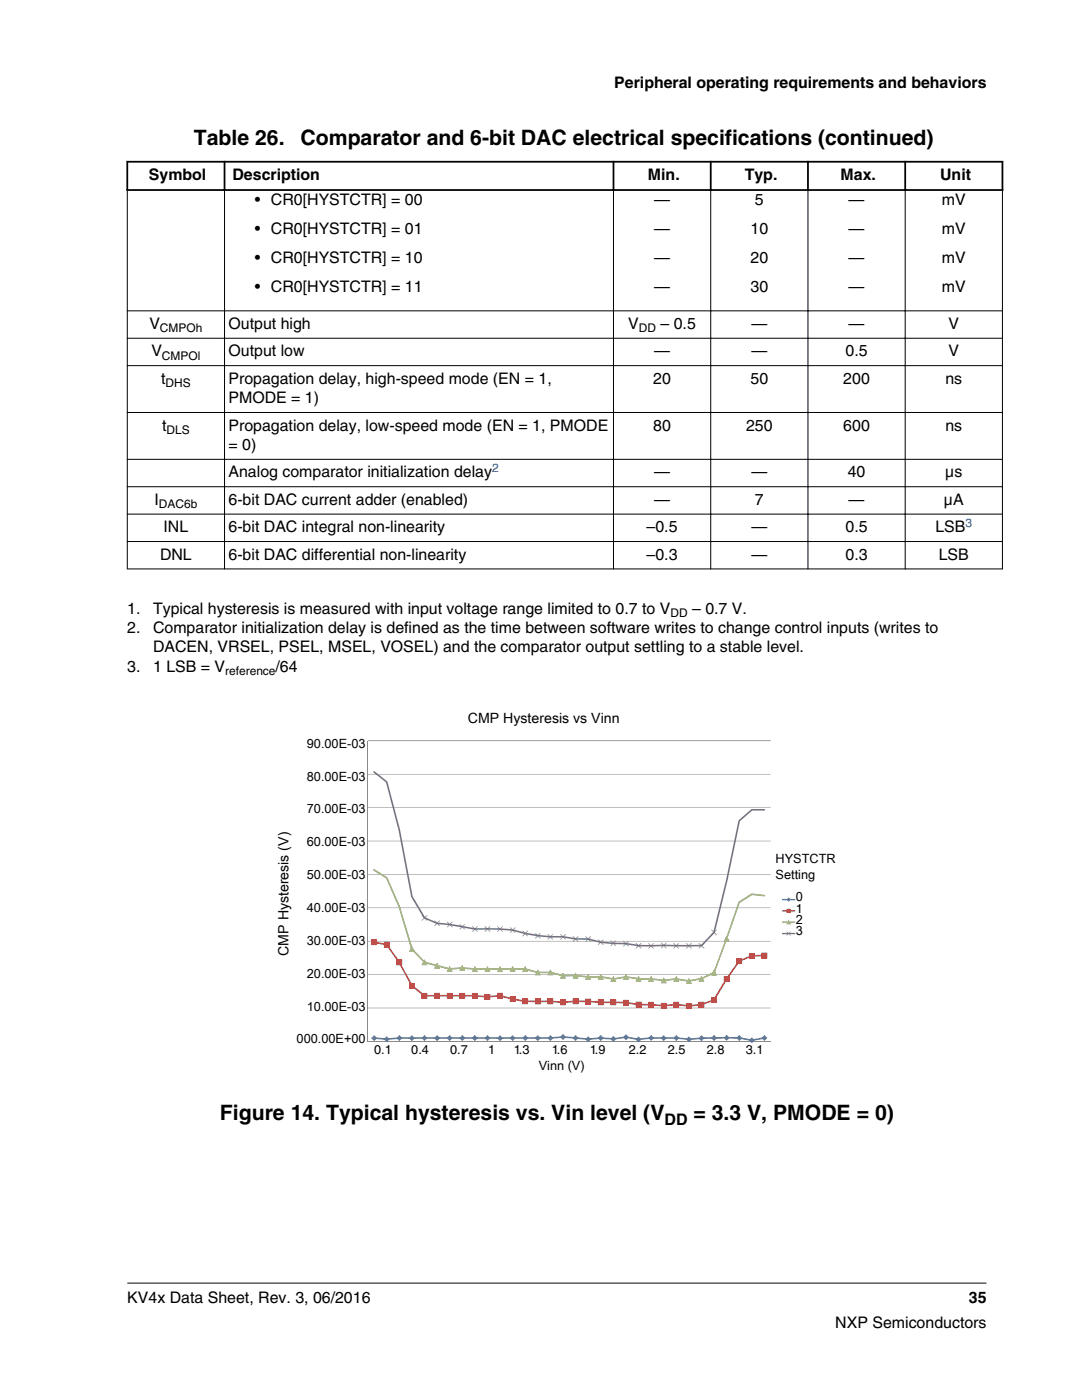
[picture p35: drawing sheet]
<svg xmlns="http://www.w3.org/2000/svg" width="216mm" height="279mm" viewBox="0 0 216 279" stroke-linecap="round" stroke-linejoin="round" font-family="sans-serif">
<defs><g id="words">
<g font-size="4.2">
<text x="38.7" y="29">Table 26.</text>
<text x="60" y="29">Comparator and 6-bit DAC electrical specifications (continued)</text>
<text x="43.9" y="223.6">Figure 14. Typical hysteresis vs. Vin level (V</text>
<text x="138.4" y="223.6">= 3.3 V, PMODE = 0)</text>
</g>
<g font-size="3.2">
<text x="122.6" y="17.5">Peripheral operating requirements and behaviors</text>
<text x="29.7" y="36">Symbol</text>
<text x="46.4" y="36">Description</text>
<text x="129.3" y="36">Min.</text>
<text x="148.6" y="36">Typ.</text>
<text x="167.7" y="36">Max.</text>
<text x="187.6" y="36">Unit</text>
<text x="50.8" y="40.9">• CR0[HYSTCTR] = 00</text>
<text x="130.5" y="40.9">—</text>
<text x="150.6" y="40.9">5</text>
<text x="169.3" y="40.9">—</text>
<text x="187.9" y="40.9">mV</text>
<text x="50.8" y="46.7">• CR0[HYSTCTR] = 01</text>
<text x="130.5" y="46.7">—</text>
<text x="149.8" y="46.7">10</text>
<text x="169.3" y="46.7">—</text>
<text x="187.9" y="46.7">mV</text>
<text x="50.8" y="52.5">• CR0[HYSTCTR] = 10</text>
<text x="130.5" y="52.5">—</text>
<text x="149.8" y="52.5">20</text>
<text x="169.3" y="52.5">—</text>
<text x="187.9" y="52.5">mV</text>
<text x="50.8" y="58.3">• CR0[HYSTCTR] = 11</text>
<text x="130.5" y="58.3">—</text>
<text x="149.8" y="58.3">30</text>
<text x="169.3" y="58.3">—</text>
<text x="187.9" y="58.3">mV</text>
<text x="29.8" y="65.6">V</text>
<text x="45.6" y="65.6">Output high</text>
<text x="125.4" y="65.6">V</text>
<text x="131.8" y="65.6">– 0.5</text>
<text x="149.9" y="65.6">—</text>
<text x="169.3" y="65.6">—</text>
<text x="189.3" y="65.6">V</text>
<text x="30.2" y="71.1">V</text>
<text x="45.6" y="71.1">Output low</text>
<text x="130.5" y="71.1">—</text>
<text x="149.9" y="71.1">—</text>
<text x="168.7" y="71.1">0.5</text>
<text x="189.3" y="71.1">V</text>
<text x="32.1" y="76.6">t</text>
<text x="45.6" y="76.6">Propagation delay, high-speed mode (EN = 1,</text>
<text x="130.4" y="76.6">20</text>
<text x="149.8" y="76.6">50</text>
<text x="168.3" y="76.6">200</text>
<text x="188.6" y="76.6">ns</text>
<text x="45.6" y="80.5">PMODE = 1)</text>
<text x="32.3" y="85.9">t</text>
<text x="45.6" y="85.9">Propagation delay, low-speed mode (EN = 1, PMODE</text>
<text x="45.6" y="89.8">= 0)</text>
<text x="130.4" y="85.9">80</text>
<text x="148.9" y="85.9">250</text>
<text x="168.3" y="85.9">600</text>
<text x="188.6" y="85.9">ns</text>
<text x="45.6" y="95.3">Analog comparator initialization delay</text>
<text x="130.5" y="95.3">—</text>
<text x="149.9" y="95.3">—</text>
<text x="169.2" y="95.3">40</text>
<text x="188.6" y="95.3">μs</text>
<text x="30.8" y="100.7">I</text>
<text x="45.6" y="100.7">6-bit DAC current adder (enabled)</text>
<text x="130.5" y="100.7">—</text>
<text x="150.6" y="100.7">7</text>
<text x="169.3" y="100.7">—</text>
<text x="188.3" y="100.7">μA</text>
<text x="32.6" y="106.2">INL</text>
<text x="45.6" y="106.2">6-bit DAC integral non-linearity</text>
<text x="129" y="106.2">–0.5</text>
<text x="149.9" y="106.2">—</text>
<text x="168.7" y="106.2">0.5</text>
<text x="186.7" y="106.2">LSB</text>
<text x="31.9" y="111.7">DNL</text>
<text x="45.6" y="111.7">6-bit DAC differential non-linearity</text>
<text x="129" y="111.7">–0.3</text>
<text x="149.9" y="111.7">—</text>
<text x="168.7" y="111.7">0.3</text>
<text x="187.3" y="111.7">LSB</text>
<text x="25.4" y="122.4">1.</text>
<text x="30.5" y="122.4">Typical hysteresis is measured with input voltage range limited to 0.7 to V</text>
<text x="138.1" y="122.4">– 0.7 V.</text>
<text x="25.4" y="126.3">2.</text>
<text x="30.5" y="126.3">Comparator initialization delay is defined as the time between software writes to change control inputs (writes to</text>
<text x="30.5" y="130.2">DACEN, VRSEL, PSEL, MSEL, VOSEL) and the comparator output settling to a stable level.</text>
<text x="25.4" y="134.1">3.</text>
<text x="30.5" y="134.1">1 LSB = V</text>
<text x="55" y="134.1">/64</text>
<text x="132.6" y="224.4">DD</text>
<text x="25.4" y="260">KV4x Data Sheet, Rev. 3, 06/2016</text>
<text x="193.3" y="260">35</text>
<text x="166.7" y="265">NXP Semiconductors</text>
</g>
<g font-size="2.8">
<text x="93.4" y="144.3">CMP Hysteresis vs Vinn</text>
<text x="57.6" y="190.8" transform="rotate(-90 57.6 190.8)">CMP Hysteresis (V)</text>
</g>
<g font-size="2.5">
<text x="61.2" y="149.2">90.00E-03</text>
<text x="61.2" y="155.8">80.00E-03</text>
<text x="61.2" y="162.3">70.00E-03</text>
<text x="61.2" y="168.9">60.00E-03</text>
<text x="154.8" y="172.2">HYSTCTR</text>
<text x="61.2" y="175.5">50.00E-03</text>
<text x="154.8" y="175.4">Setting</text>
<text x="158.8" y="179.9">0</text>
<text x="61.2" y="182">40.00E-03</text>
<text x="158.8" y="182.1">1</text>
<text x="158.8" y="184.4">2</text>
<text x="61.2" y="188.6">30.00E-03</text>
<text x="158.8" y="186.7">3</text>
<text x="61.2" y="195.1">20.00E-03</text>
<text x="61.2" y="201.7">10.00E-03</text>
<text x="59.2" y="208.2">000.00E+00</text>
<text x="74.7" y="210.4">0.1</text>
<text x="82.1" y="210.4">0.4</text>
<text x="89.8" y="210.4">0.7</text>
<text x="97.4" y="210.4">1</text>
<text x="102.5" y="210.4">1.3</text>
<text x="107.5" y="213.6">Vinn (V)</text>
<text x="110.1" y="210.4">1.6</text>
<text x="117.7" y="210.4">1.9</text>
<text x="125.5" y="210.4">2.2</text>
<text x="133.2" y="210.4">2.5</text>
<text x="141.1" y="210.4">2.8</text>
<text x="148.8" y="210.4">3.1</text>
</g>
<g font-size="2.4">
<text x="31.9" y="66.3">CMPOh</text>
<text x="32.3" y="71.7">CMPOl</text>
<text x="127.5" y="66.3">DD</text>
<text x="33" y="77.2">DHS</text>
<text x="33.2" y="86.6">DLS</text>
<text x="31.7" y="101.4">DAC6b</text>
<text x="133.8" y="123.1">DD</text>
<text x="44.9" y="134.7">reference</text>
</g>
<g font-size="2.4" fill="#00f">
<text x="98.2" y="94.2">2</text>
<text x="192.7" y="105.2">3</text>
</g>
</g></defs>
<path d="M25.2 32.3h175M25.2 37.9h175M25.4 32.1v6M44.8 32.1v6M122.4 32.1v6M141.8 32.1v6M161.2 32.1v6M180.6 32.1v6M200 32.1v6" fill="none" stroke="#000" stroke-width=".35"/>
<g fill="none" stroke="#000" stroke-width=".2">
<path d="M25.4 38.1v75.5M44.8 37.7v75.9M122.4 37.7v75.9M141.8 37.7v75.9M161.2 37.7v75.9M180.6 37.7v75.9M200 38.1v75.5M25.3 62h174.8M25.3 67.5h174.8M25.3 73h174.8M25.3 82.3h174.8M25.3 91.7h174.8"/>
<path d="M25.3 97.1h174.8M25.3 102.6h174.8M25.3 108.1h174.8M25.3 113.5h174.8"/>
</g>
<path d="M73.4 201.1h80.4v.1h-80.4zM73.4 194.5h80.4v.1h-80.4zM73.4 187.8h80.4v.1h-80.4zM73.4 181.1h80.4v.1h-80.4zM73.4 174.5h80.4v.1h-80.4zM73.4 167.8h80.4v.1h-80.4zM73.4 161.1h80.4v.1h-80.4zM73.4 154.5h80.4v.1h-80.4zM73.4 147.8h80.4v.1h-80.4z" fill="#868686"/>
<path d="M73.4 147.9v59.9" fill="none" stroke="#868686" stroke-width=".2"/>
<path d="M74.5 173.5h.2l2.6 1.6 2.5 5.8 2.6 8.4 2.4 2.6h-.1l5 1.3a15.8 15.8 0 0 1 5.1 0h7.5a10.9 10.9 0 0 1 5 .7 10.2 10.2 0 0 1 5.1 .7l2.4-.1 2.6 .3a14.1 14.1 0 0 1 5 .4h-.1a8.3 8.3 0 0 1 5.1 0h2.5l2.5 .3a9.4 9.4 0 0 1 5.1 .1l2.4-.4 2.5-1.2h-.1l5.1-14 2.6-1.7 2.6 .3-.1 .3-2.5-.3h.1l-2.5 1.6v-.1l-5.1 14.1a10.1 10.1 0 0 1-5 1.7l-2.5-.4a11.4 11.4 0 0 1-5.1 0h-2.5l-2.5-.4a7.6 7.6 0 0 1-5.1 0h-2.5l-2.5-.2a9.9 9.9 0 0 1-5-.7 10.3 10.3 0 0 1-5-.6l-10.1-.1-2.4-.2a7.9 7.9 0 0 1-5.1-.4l-2.6-.7-2.6-2.8-2.5-8.4-2.4-5.7-2.5-1.5z" fill="#98b954"/>
<path d="M74.7 173.1l.5 1h-1.1z" fill="#9bbb59"/>
<path d="M74.6 173.1l.6 1.1h-1.1zM74.6 173.1h.1l-.5 1.1 1-.1-.1 .1z" fill="#98b954"/>
<path d="M77.2 174.7l.5 1h-1z" fill="#9bbb59"/>
<path d="M77.1 174.7l.6 1h-1.1zM77.1 174.7h.1l-.5 1 1-.1-.1 .1z" fill="#98b954"/>
<path d="M79.7 180.4l.5 1.1h-1z" fill="#9bbb59"/>
<path d="M79.6 180.4l.6 1.1h-1.1zM79.6 180.5h.1l-.5 1v-.1h1l-.1 .1z" fill="#98b954"/>
<path d="M147.5 179.6l.5 1h-1z" fill="#9bbb59"/>
<path d="M147.5 179.5l.5 1.2-1.1-.1zM147.5 179.6l-.5 1h1z" fill="#98b954"/>
<path d="M150 178l.5 1h-1z" fill="#9bbb59"/>
<path d="M150 177.9l.6 1.1h-1.1zM150 178h.1l-.6 1h1z" fill="#98b954"/>
<path d="M152.5 178.2l.5 1h-1z" fill="#9bbb59"/>
<path d="M152.5 178.2l.6 1.1h-1.1zM152.5 178.2h.1l-.5 1.1 .9-.1v.1z" fill="#98b954"/>
<path d="M74.5 153.9h.3l2.5 2.1 2.5 9.6 2.5 13.3 2.5 4.1 2.5 1.1 2.4 .2 5 .9a45.6 45.6 0 0 1 7.6 .3 28.8 28.8 0 0 0 10.1 1.3l2.4 .4a10.4 10.4 0 0 1 5.1 .7l5 .3 2.5 .4h12.6h-.2l2.6-2.6 2.4-10.2 2.5-12 2.7-2.3h2.6l-.1 .3h-2.5l.1-.1-2.5 2.2 .1-.1-2.6 12.1-2.5 10.3-2.6 2.7h-10.1a17.1 17.1 0 0 1-5-.4l-2.5-.1a15.1 15.1 0 0 1-5.1-.8h.1a16 16 0 0 1-5.1-.5 29.7 29.7 0 0 1-10.1-1.3l-4.9-.3a13.7 13.7 0 0 1-5.1-.4l-2.5-.4a8.3 8.3 0 0 1-5.1-1.4l-2.6-4.3-2.5-13.4-2.5-9.5v.1l-2.5-2z" fill="#7d60a0"/>
<path d="M74.1 153.6l1.1 1zM74.1 154.6l1.1-1z" fill="#8064a2"/>
<path d="M74.1 153.6l.1-.1 1 1.1zM74.1 154.6l1.1-1-1 1z" fill="#7d60a0"/>
<path d="M76.7 155.6l1 1zM76.7 156.6l1-1z" fill="#8064a2"/>
<path d="M76.6 155.6l.1-.1 1 1zM76.6 156.5l1.1-.9-1 1z" fill="#7d60a0"/>
<path d="M79.2 165.1l1 1zM79.2 166.1l1-1z" fill="#8064a2"/>
<path d="M79.2 165.1l1 1v.1zM80.2 165.1l-1 1.1-.1-.1z" fill="#7d60a0"/>
<path d="M81.7 178.4l1 1.1zM82.7 178.4l-1 1.1z" fill="#8064a2"/>
<path d="M81.6 178.5l1.1 .9v.1zM81.6 179.4l1.1-.9-1 1z" fill="#7d60a0"/>
<path d="M84.2 182.7l1 1zM84.2 183.7l1-1z" fill="#8064a2"/>
<path d="M84.2 182.6l1.1 1-.1 .1zM84.2 183.6l1-1 .1 .1-1.1 1z" fill="#7d60a0"/>
<path d="M144.5 175.3l1 1zM144.5 176.3l1-1z" fill="#8064a2"/>
<path d="M144.4 175.4l.1-.1 1.1 1-.1 .1zM144.4 176.3l1.1-1 .1 .1-1.1 1z" fill="#7d60a0"/>
<path d="M147 163.3l1 1zM148 163.3l-1 1z" fill="#8064a2"/>
<path d="M146.9 163.4l.1-.1 1.1 1-.1 .1zM146.9 164.3l1.1-1 .1 .1-1.1 1z" fill="#7d60a0"/>
<path d="M149.5 161.1l1 1zM149.5 162.1l1-1z" fill="#8064a2"/>
<path d="M149.5 161.1l1.1 1-.1 .1zM149.5 162.1l1.1-1-1.1 1.1z" fill="#7d60a0"/>
<path d="M152 161.1l1 1zM152 162.1l1-1z" fill="#8064a2"/>
<path d="M152 161.1h.1l1 1-.1 .1zM152 162.1l1.1-1-1 1.1z" fill="#7d60a0"/>
<path d="M156.1 179.4h2.5l.1 .1-.1 .2h-2.4z" fill="#4a7ebb"/>
<path d="M157 179.5l.4-.3 .3 .3-.3 .4z" fill="#4f81bd"/>
<path d="M157 179.5l.4-.4 .4 .4-.4 .5zM157.3 179.2l-.3 .4 .4 .3 .3-.4z" fill="#4a7ebb"/>
<path d="M156.1 181.7h2.5l.1 .1-.1 .1h-2.4z" fill="#be4b48"/>
<path d="M157 181.4h.7v.8h-.7z" fill-rule="evenodd" fill="#c0504d"/>
<path d="M157 181.4h.8v.8h-.8zM157 181.5v.7l.7-.1v-.7z" fill="#be4b48"/>
<path d="M156.1 184l2.5-.1 .1 .1-.1 .2h-2.4z" fill="#98b954"/>
<path d="M157.4 183.7l.3 .7h-.7z" fill="#9bbb59"/>
<path d="M157.3 183.7l.5 .8h-.9zM157.3 183.7l-.3 .7h.7z" fill="#98b954"/>
<path d="M73.4 147.9h80.4v60h-80.4z" fill-rule="evenodd" fill="#fff"/>
<path d="M73.4 201.1h80.4v.1h-80.4zM73.4 194.5h80.4v.1h-80.4zM73.4 187.8h80.4v.1h-80.4zM73.4 181.1h80.4v.1h-80.4zM73.4 174.5h80.4v.1h-80.4zM73.4 167.8h80.4v.1h-80.4zM73.4 161.1h80.4v.1h-80.4zM73.4 154.5h80.4v.1h-80.4zM73.4 147.8h80.4v.1h-80.4z" fill="#868686"/>
<path d="M73.4 147.9v59.9h80.4" fill="none" stroke="#868686" stroke-width=".2"/>
<path d="M74.5 207l2.7 .2 2.4-.2h30.2a15.7 15.7 0 0 1 5.1 0l2.4 .2a15.8 15.8 0 0 1 5.1 0 8.3 8.3 0 0 1 5 .1l2.5-.3h5l2.6 .3 2.4-.3 5.1-.1a15.4 15.4 0 0 1 5 .5l2.5-.4 .2 .1-.1 .2a7.3 7.3 0 0 1-5.1 0l-7.5 .1a13.4 13.4 0 0 1-5.1-.1h-5a9.1 9.1 0 0 1-5-.2 12.2 12.2 0 0 1-5.1 .2h.1a13.5 13.5 0 0 1-5.1 0l-2.5-.2-2.5 .2h-25.1a42.1 42.1 0 0 0-7.6 .3l-2.5-.3z" fill="#4a7ebb"/>
<path d="M74.1 207.2l.6-.5 .5 .5-.5 .5z" fill="#4f81bd"/>
<path d="M74.1 207.1l.6-.5 .5 .6-.5 .5zM74.6 206.7l-.4 .5 .5 .5 .4-.6z" fill="#4a7ebb"/>
<path d="M76.7 207.4l.5-.5 .5 .5-.5 .5z" fill="#4f81bd"/>
<path d="M76.6 207.4l.6-.6 .5 .6-.5 .6zM77.1 206.9l-.4 .5 .5 .5 .4-.5z" fill="#4a7ebb"/>
<path d="M79.2 207.2l.5-.5 .5 .5-.5 .5z" fill="#4f81bd"/>
<path d="M79.6 206.6l.6 .6-.5 .5-.6-.5zM79.2 207.1l.4 .6 .6-.5-.5-.5z" fill="#4a7ebb"/>
<path d="M81.7 207.2l.5-.5 .5 .5-.5 .5z" fill="#4f81bd"/>
<path d="M81.6 207.1l.6-.5 .6 .6-.6 .5zM81.7 207.1l.5 .6 .5-.5-.5-.5z" fill="#4a7ebb"/>
<path d="M84.2 207.2l.5-.6 .5 .6-.5 .5z" fill="#4f81bd"/>
<path d="M84.2 207.1l.5-.5 .6 .6-.6 .5zM84.2 207.1l.5 .5 .5-.4-.5-.5z" fill="#4a7ebb"/>
<path d="M86.7 207.2l.5-.6 .5 .6-.5 .5z" fill="#4f81bd"/>
<path d="M86.7 207.1l.5-.5 .6 .6-.6 .5zM86.7 207.1l.5 .5 .5-.4-.5-.5z" fill="#4a7ebb"/>
<path d="M89.2 207.2l.5-.6 .5 .6-.5 .5z" fill="#4f81bd"/>
<path d="M89.2 207.1l.5-.5 .6 .6-.6 .5zM89.7 206.7l-.5 .5 .6 .4 .4-.5z" fill="#4a7ebb"/>
<path d="M91.7 207.2l.5-.5 .6 .5-.6 .5z" fill="#4f81bd"/>
<path d="M92.2 206.6l.6 .6-.6 .5-.5-.5zM91.8 207.1l.4 .6 .5-.5-.4-.5z" fill="#4a7ebb"/>
<path d="M94.2 207.2l.5-.6 .6 .6-.6 .5z" fill="#4f81bd"/>
<path d="M94.2 207.1l.6-.5 .5 .6-.5 .5zM94.7 206.7l-.4 .5 .5 .4 .4-.5z" fill="#4a7ebb"/>
<path d="M96.7 207.2l.6-.5 .5 .5-.5 .5z" fill="#4f81bd"/>
<path d="M97.2 206.6l.6 .6-.5 .5-.6-.5zM97.2 206.7l-.4 .5 .5 .5 .4-.6z" fill="#4a7ebb"/>
<path d="M99.3 207.2l.5-.5 .5 .5-.5 .5z" fill="#4f81bd"/>
<path d="M99.2 207.1l.6-.5 .5 .6-.5 .6zM99.3 207.1l.4 .6 .6-.5-.5-.5z" fill="#4a7ebb"/>
<path d="M101.8 207.2l.5-.5 .5 .5-.5 .5z" fill="#4f81bd"/>
<path d="M101.7 207.1l.6-.5 .6 .6-.6 .5zM102.3 206.7l-.5 .5 .5 .5 .5-.6z" fill="#4a7ebb"/>
<path d="M104.3 207.2l.5-.6 .5 .6-.5 .5z" fill="#4f81bd"/>
<path d="M104.3 207.1l.5-.5 .6 .6-.6 .5zM104.3 207.1l.5 .5 .5-.4-.5-.5z" fill="#4a7ebb"/>
<path d="M106.8 207.2l.5-.5 .5 .5-.5 .5z" fill="#4f81bd"/>
<path d="M106.8 207.1l.5-.5 .6 .6-.6 .5zM107.3 206.7l-.5 .5 .5 .5 .5-.6z" fill="#4a7ebb"/>
<path d="M109.3 207.2l.5-.5 .5 .5-.5 .5z" fill="#4f81bd"/>
<path d="M109.8 206.6l.6 .6-.6 .5-.5-.5zM109.8 206.7l-.5 .5 .6 .5 .4-.6z" fill="#4a7ebb"/>
<path d="M111.8 206.9l.5-.5 .5 .5-.5 .6z" fill="#4f81bd"/>
<path d="M111.8 206.9l.5-.5 .6 .5-.6 .6zM112.3 206.5l-.4 .5 .5 .4 .4-.5z" fill="#4a7ebb"/>
<path d="M114.3 207.2l.5-.6 .6 .6-.6 .5z" fill="#4f81bd"/>
<path d="M114.3 207.1l.5-.5 .6 .6-.6 .5zM114.4 207.1l.4 .5 .5-.4-.4-.5z" fill="#4a7ebb"/>
<path d="M116.8 207.4l.6-.5 .5 .5-.5 .5z" fill="#4f81bd"/>
<path d="M117.3 206.8l.6 .6-.5 .6-.6-.6zM117.3 206.9l-.4 .5 .5 .5 .4-.5z" fill="#4a7ebb"/>
<path d="M119.4 207.2l.5-.6 .5 .6-.5 .5z" fill="#4f81bd"/>
<path d="M119.3 207.1l.6-.5 .5 .6-.5 .5zM119.8 206.7l-.4 .5 .5 .4 .4-.5z" fill="#4a7ebb"/>
<path d="M121.9 207.4l.5-.6 .5 .6-.5 .5z" fill="#4f81bd"/>
<path d="M121.8 207.3l.6-.5 .6 .6-.7 .5zM121.9 207.3l.4 .5 .6-.4-.5-.5z" fill="#4a7ebb"/>
<path d="M124.4 207l.5-.5 .5 .5-.5 .5z" fill="#4f81bd"/>
<path d="M124.3 206.9l.6-.5 .6 .6-.6 .6zM124.9 206.5l-.5 .5 .5 .5 .5-.6z" fill="#4a7ebb"/>
<path d="M126.9 207.4l.5-.5 .5 .5-.5 .6z" fill="#4f81bd"/>
<path d="M126.8 207.4l.6-.5 .6 .5-.6 .6zM127.4 207l-.5 .5 .5 .4 .5-.5z" fill="#4a7ebb"/>
<path d="M129.4 207.2l.5-.6 .5 .6-.5 .5z" fill="#4f81bd"/>
<path d="M129.9 206.6l.6 .6-.6 .5-.5-.5zM129.9 206.7l-.5 .5 .6 .4 .4-.5z" fill="#4a7ebb"/>
<path d="M131.9 207.2l.5-.5 .5 .5-.5 .5z" fill="#4f81bd"/>
<path d="M131.9 207.1l.5-.5 .6 .6-.6 .6zM132 207.1l.4 .6 .5-.5-.4-.5z" fill="#4a7ebb"/>
<path d="M134.9 206.6l.6 .6-.6 .5-.5-.5z" fill="#4f81bd"/>
<path d="M134.4 207.1l.5-.5 .6 .6-.6 .5zM134.5 207.1l.4 .5 .5-.4-.4-.5z" fill="#4a7ebb"/>
<path d="M136.9 207.4l.6-.5 .5 .5-.5 .5z" fill="#4f81bd"/>
<path d="M137.4 206.9l.6 .5-.5 .6-.6-.6zM137.4 206.9l-.4 .6 .5 .4 .4-.5z" fill="#4a7ebb"/>
<path d="M139.5 207.2l.5-.5 .5 .5-.5 .5z" fill="#4f81bd"/>
<path d="M139.4 207.2l.6-.6 .5 .6-.5 .6zM139.9 206.7l-.4 .6 .5 .4 .4-.5z" fill="#4a7ebb"/>
<path d="M142 207.2l.5-.6 .5 .6-.5 .5z" fill="#4f81bd"/>
<path d="M142.4 206.6l.7 .6-.6 .5-.6-.5zM142.4 206.7l-.4 .5 .5 .4 .5-.5z" fill="#4a7ebb"/>
<path d="M144.5 207.1l.5-.5 .5 .5-.5 .5z" fill="#4f81bd"/>
<path d="M144.4 207.1l.6-.6 .6 .6-.6 .6zM145 206.6l-.5 .5 .5 .5 .5-.5z" fill="#4a7ebb"/>
<path d="M147 207.1l.5-.5 .5 .5-.5 .6z" fill="#4f81bd"/>
<path d="M146.9 207.1l.6-.5 .6 .5-.6 .6zM147.5 206.7l-.5 .5 .5 .4 .5-.5z" fill="#4a7ebb"/>
<path d="M149.5 207.6l.5-.5 .5 .5-.5 .5z" fill="#4f81bd"/>
<path d="M149.5 207.6l.5-.6 .6 .6-.6 .6zM150 207.1l-.5 .5 .6 .5 .4-.5z" fill="#4a7ebb"/>
<path d="M152 207.1l.5-.5 .5 .5-.5 .6z" fill="#4f81bd"/>
<path d="M152 207.1l.5-.5 .6 .5-.6 .6zM152.5 206.7l-.4 .5 .5 .4 .4-.5z" fill="#4a7ebb"/>
<path d="M74.6 187.9l2.6 .5 2.6 3.6 2.5 4.6 2.5 2h-.1a131.2 131.2 0 0 1 12.6 .2h-.1a7.4 7.4 0 0 1 5.1 .4l2.5 .5h5l2.6 .2 2.4-.2 10.1 .2 2.5 .4 5 .3a13 13 0 0 1 5.1 0l2.4-.2 2.5-1-.1 .1 2.5-4.2 2.6-3.6a7.2 7.2 0 0 1 5.1-1.2l.2 .2-.2 .1-2.4 .1-2.6 1.1-2.4 3.4-2.6 4.3a9.8 9.8 0 0 1-5 1.2l-2.5-.3a15.2 15.2 0 0 1-5.1 .1l-2.5-.1-2.5-.4h-5.1a30 30 0 0 0-7.5 0l-2.5-.2h-2.5a19 19 0 0 1-7.6-1.1h.1a14.5 14.5 0 0 1-5.1 0h-10.1l-2.5-2.1-2.6-4.6-2.5-3.6 .1 .1-2.5-.5z" fill="#be4b48"/>
<path d="M74.1 187.5h1.1v1.1h-1.1z" fill-rule="evenodd" fill="#c0504d"/>
<path d="M74.1 187.5h1.1v1.1h-1.1zM74.1 187.6l.1 1 1-.1-.1-1z" fill="#be4b48"/>
<path d="M76.7 188h1v1h-1z" fill-rule="evenodd" fill="#c0504d"/>
<path d="M76.6 188h1.1v1.1h-1.1zM76.7 188.1v.9h1l-.1-1z" fill="#be4b48"/>
<path d="M79.2 191.6h1v1h-1z" fill-rule="evenodd" fill="#c0504d"/>
<path d="M79.1 191.5h1.1v1.1h-1.1zM79.2 191.6v.9l.9 .1 .1-1z" fill="#be4b48"/>
<path d="M81.7 196.2h1v1h-1z" fill-rule="evenodd" fill="#c0504d"/>
<path d="M81.6 196.2h1.1v1.1h-1.1zM81.7 196.3v.9h1v-1z" fill="#be4b48"/>
<path d="M84.2 198.2h1v1h-1z" fill-rule="evenodd" fill="#c0504d"/>
<path d="M84.2 198.2h1.1v1.1h-1.1zM84.2 198.3v.9h1v-1z" fill="#be4b48"/>
<path d="M86.7 198.2h1v1h-1z" fill-rule="evenodd" fill="#c0504d"/>
<path d="M86.7 198.2h1.1v1.1h-1.1zM86.7 198.3l.1 .9h.9v-1z" fill="#be4b48"/>
<path d="M89.2 198.2h1v1h-1z" fill-rule="evenodd" fill="#c0504d"/>
<path d="M89.2 198.2h1.1v1.1h-1.1zM89.2 198.3l.1 .9h.9v-1z" fill="#be4b48"/>
<path d="M91.7 198.2h1.1v1h-1.1z" fill-rule="evenodd" fill="#c0504d"/>
<path d="M91.7 198.2h1.1v1.1h-1.1zM91.7 198.3l.1 .9h1v-.9z" fill="#be4b48"/>
<path d="M94.2 198.2h1.1v1.1h-1.1z" fill-rule="evenodd" fill="#c0504d"/>
<path d="M94.2 198.2h1.1v1.1h-1.1zM94.3 198.2l-.1 1 1 .1v-1.1z" fill="#be4b48"/>
<path d="M96.7 198.4h1.1v1.1h-1.1z" fill-rule="evenodd" fill="#c0504d"/>
<path d="M96.7 198.4h1.1v1.1h-1.1zM96.7 198.5v.9h1.1l-.1-1z" fill="#be4b48"/>
<path d="M99.3 198.2h1v1h-1z" fill-rule="evenodd" fill="#c0504d"/>
<path d="M99.2 198.2h1.1v1.1h-1.1zM99.3 198.3v.9h1l-.1-1z" fill="#be4b48"/>
<path d="M101.8 198.9h1v1h-1z" fill-rule="evenodd" fill="#c0504d"/>
<path d="M101.7 198.8h1.1v1.1h-1.1zM101.8 198.9v1l1-.1v-.9z" fill="#be4b48"/>
<path d="M104.3 199.3h1v1h-1z" fill-rule="evenodd" fill="#c0504d"/>
<path d="M104.3 199.3h1.1v1.1h-1.1zM104.3 199.4v.9h1v-1z" fill="#be4b48"/>
<path d="M106.8 199.3h1v1.1h-1z" fill-rule="evenodd" fill="#c0504d"/>
<path d="M106.8 199.3h1.1v1.1h-1.1zM106.9 199.3l-.1 1 1 .1v-1.1z" fill="#be4b48"/>
<path d="M109.3 199.3h1v1.1h-1z" fill-rule="evenodd" fill="#c0504d"/>
<path d="M109.3 199.3h1.1v1.1h-1.1zM109.3 199.4l.1 1 .9-.1v-1z" fill="#be4b48"/>
<path d="M111.8 199.5h1v1.1h-1z" fill-rule="evenodd" fill="#c0504d"/>
<path d="M111.8 199.5h1.1v1.1h-1.1zM111.8 199.6l.1 1 .9-.1v-1z" fill="#be4b48"/>
<path d="M114.3 199.3h1.1v1.1h-1.1z" fill-rule="evenodd" fill="#c0504d"/>
<path d="M114.3 199.3h1.1v1.1h-1.1zM114.3 199.4l.1 1h.9l.1-1z" fill="#be4b48"/>
<path d="M116.8 199.4h1.1v1h-1.1z" fill-rule="evenodd" fill="#c0504d"/>
<path d="M116.8 199.3h1.1v1.1h-1.1zM116.8 199.4l.1 1 1-.1v-.9z" fill="#be4b48"/>
<path d="M119.4 199.5h1v1.1h-1z" fill-rule="evenodd" fill="#c0504d"/>
<path d="M119.3 199.5h1.1v1.1h-1.1zM119.4 199.6v1l1-.1-.1-1z" fill="#be4b48"/>
<path d="M121.9 199.5h1v1.1h-1z" fill-rule="evenodd" fill="#c0504d"/>
<path d="M121.8 199.5h1.1v1.1h-1.1zM121.9 199.6v.9h1v-1z" fill="#be4b48"/>
<path d="M124.4 199.6h1v1h-1z" fill-rule="evenodd" fill="#c0504d"/>
<path d="M124.3 199.6h1.2v1.1h-1.2zM124.4 199.6v1h1v-1z" fill="#be4b48"/>
<path d="M126.9 200h1v1h-1z" fill-rule="evenodd" fill="#c0504d"/>
<path d="M126.8 199.9h1.2v1.1h-1.2zM126.9 200l.1 1 .9-.1v-.9z" fill="#be4b48"/>
<path d="M129.4 200h1v1h-1z" fill-rule="evenodd" fill="#c0504d"/>
<path d="M129.4 200h1.1v1.1h-1.1zM129.4 200.1l.1 .9h.9v-1z" fill="#be4b48"/>
<path d="M131.9 200.2h1v1h-1z" fill-rule="evenodd" fill="#c0504d"/>
<path d="M131.9 200.2h1.1v1.1h-1.1zM132 200.2v1h.9v-1z" fill="#be4b48"/>
<path d="M134.4 200h1.1v1h-1.1z" fill-rule="evenodd" fill="#c0504d"/>
<path d="M134.4 199.9h1.1v1.1h-1.1zM134.4 200l.1 1h1l-.1-1z" fill="#be4b48"/>
<path d="M136.9 200.2h1.1v1.1h-1.1z" fill-rule="evenodd" fill="#c0504d"/>
<path d="M136.9 200.2h1.1v1.1h-1.1zM136.9 200.3l.1 1 1-.1-.1-1z" fill="#be4b48"/>
<path d="M139.5 200h1v1h-1z" fill-rule="evenodd" fill="#c0504d"/>
<path d="M139.4 199.9h1.1v1.2h-1.1zM139.5 200v1h.9v-1z" fill="#be4b48"/>
<path d="M142 199h1v1.1h-1z" fill-rule="evenodd" fill="#c0504d"/>
<path d="M141.9 199h1.1v1.1h-1.1zM142 199.1v1l1-.1v-.9z" fill="#be4b48"/>
<path d="M144.5 194.8h1v1.1h-1z" fill-rule="evenodd" fill="#c0504d"/>
<path d="M144.4 194.8h1.2v1.1h-1.2zM144.5 194.9v1h1v-1.1z" fill="#be4b48"/>
<path d="M147 191.3h1v1h-1z" fill-rule="evenodd" fill="#c0504d"/>
<path d="M146.9 191.3h1.2v1.1h-1.2zM147 191.4v.9h1v-1z" fill="#be4b48"/>
<path d="M149.5 190.2h1v1.1h-1z" fill-rule="evenodd" fill="#c0504d"/>
<path d="M149.5 190.2h1.1v1.1h-1.1zM149.5 190.3l.1 1 .9-.1v-1z" fill="#be4b48"/>
<path d="M152 190.2h1v1h-1z" fill-rule="evenodd" fill="#c0504d"/>
<path d="M152 190.1h1.1v1.2h-1.1zM152.1 190.2l-.1 1h1v-1z" fill="#be4b48"/>
<path d="M74.5 173.5h.2l2.6 1.6 2.5 5.8 2.6 8.4 2.4 2.6h-.1l5 1.3a15.8 15.8 0 0 1 5.1 0h7.5a10.9 10.9 0 0 1 5 .7 10.2 10.2 0 0 1 5.1 .7l2.4-.1 2.6 .3a14.1 14.1 0 0 1 5 .4h-.1a8.3 8.3 0 0 1 5.1 0h2.5l2.5 .3a9.4 9.4 0 0 1 5.1 .1l2.4-.4 2.5-1.2h-.1l5.1-14 2.6-1.7 2.6 .3-.1 .3-2.5-.3h.1l-2.5 1.6v-.1l-5.1 14.1a10.1 10.1 0 0 1-5 1.7l-2.5-.4a11.4 11.4 0 0 1-5.1 0h-2.5l-2.5-.4a7.6 7.6 0 0 1-5.1 0h-2.5l-2.5-.2a9.9 9.9 0 0 1-5-.7 10.3 10.3 0 0 1-5-.6l-10.1-.1-2.4-.2a7.9 7.9 0 0 1-5.1-.4l-2.6-.7-2.6-2.8-2.5-8.4-2.4-5.7-2.5-1.5z" fill="#98b954"/>
<path d="M82.2 188.9l.5 1h-1z" fill="#9bbb59"/>
<path d="M82.1 188.9l.6 1.1-1.1-.1zM82.1 188.9h.1l-.5 1h1z" fill="#98b954"/>
<path d="M84.7 191.6l.5 1h-1z" fill="#9bbb59"/>
<path d="M84.7 191.5l.6 1.1h-1.2zM84.7 191.6h.1l-.6 .9 1 .1z" fill="#98b954"/>
<path d="M87.2 192.2l.5 1h-1z" fill="#9bbb59"/>
<path d="M87.2 192.2l.5 1.1h-1.1zM87.2 192.2h.1l-.5 1.1-.1-.1 1 .1z" fill="#98b954"/>
<path d="M89.7 192.9l.5 1h-1z" fill="#9bbb59"/>
<path d="M89.7 192.8l.6 1.1h-1.1zM89.7 192.9l-.5 .9 1 .1z" fill="#98b954"/>
<path d="M92.2 192.7l.6 1h-1.1z" fill="#9bbb59"/>
<path d="M92.2 192.6l.6 1.1h-1.1zM92.2 192.7l-.4 1-.1-.1h1.1l-.1 .1z" fill="#98b954"/>
<path d="M94.7 192.9l.6 1h-1.1z" fill="#9bbb59"/>
<path d="M94.7 192.9l.6 1.1h-1.1zM94.7 192.9l-.5 1h1z" fill="#98b954"/>
<path d="M97.3 192.9l.5 1h-1.1z" fill="#9bbb59"/>
<path d="M97.2 192.9l.6 1.1h-1.1zM97.2 192.9l-.4 1.1-.1-.1h1.1l-.1 .1z" fill="#98b954"/>
<path d="M99.8 192.9l.5 1h-1z" fill="#9bbb59"/>
<path d="M99.7 192.9l.6 1.1h-1.1zM99.7 192.9h.1l-.5 1.1h.9z" fill="#98b954"/>
<path d="M102.3 192.9l.5 1h-1z" fill="#9bbb59"/>
<path d="M102.2 192.8l.7 1.1h-1.2zM102.2 192.9h.1l-.5 1h1z" fill="#98b954"/>
<path d="M104.8 192.9l.5 1h-1z" fill="#9bbb59"/>
<path d="M104.8 192.9l.6 1.1h-1.2zM104.8 192.9h.1l-.6 1.1v-.1h1v.1z" fill="#98b954"/>
<path d="M107.3 193.5l.5 1.1h-1z" fill="#9bbb59"/>
<path d="M107.3 193.5l.5 1.1h-1.1zM107.3 193.6h.1l-.6 .9 1 .1z" fill="#98b954"/>
<path d="M109.8 193.5l.5 1.1h-1z" fill="#9bbb59"/>
<path d="M109.8 193.5l.5 1.1h-1zM109.8 193.6h.1l-.6 .9 1 .1z" fill="#98b954"/>
<path d="M112.3 194.2l.5 1h-1z" fill="#9bbb59"/>
<path d="M112.3 194.2l.6 1.1h-1.1zM112.3 194.2h.1l-.5 1.1-.1-.1 1 .1z" fill="#98b954"/>
<path d="M114.8 194.2l.6 1h-1.1z" fill="#9bbb59"/>
<path d="M114.8 194.2l.6 1.1-1.1-.1zM114.8 194.2l-.5 1h1z" fill="#98b954"/>
<path d="M117.4 194.5l.5 1h-1.1z" fill="#9bbb59"/>
<path d="M117.3 194.4l.6 1.1h-1.1zM117.3 194.5l-.4 1-.1-.1h1.1l-.1 .1z" fill="#98b954"/>
<path d="M119.9 194.5l.5 1h-1z" fill="#9bbb59"/>
<path d="M119.8 194.4l.6 1.1h-1.1zM119.8 194.5l-.4 1v-.1h1l-.1 .1z" fill="#98b954"/>
<path d="M122.4 194.9l.5 1h-1z" fill="#9bbb59"/>
<path d="M122.3 194.9l.6 1.1-1.1-.1zM122.3 194.9l-.4 1v-.1h1v.1z" fill="#98b954"/>
<path d="M124.9 194.5l.5 1h-1z" fill="#9bbb59"/>
<path d="M124.9 194.4l.5 1.1h-1.1zM124.9 194.5h.1l-.6 1h1z" fill="#98b954"/>
<path d="M127.4 194.8l.5 1.1h-1z" fill="#9bbb59"/>
<path d="M127.4 194.8l.5 1.1h-1.1zM127.4 194.9h.1l-.6 1h1z" fill="#98b954"/>
<path d="M129.9 194.9l.5 1h-1z" fill="#9bbb59"/>
<path d="M129.9 194.8l.6 1.1h-1.1zM129.9 194.9h.1l-.6 .9 1 .1z" fill="#98b954"/>
<path d="M132.4 195.1l.5 1.1h-1z" fill="#9bbb59"/>
<path d="M132.4 195.1l.5 1.1h-1zM132.4 195.2h.1l-.5 1-.1-.1h1v.1z" fill="#98b954"/>
<path d="M134.9 194.9l.6 1h-1.1z" fill="#9bbb59"/>
<path d="M134.9 194.8l.6 1.2-1.1-.1zM134.9 194.9h.1l-.6 .9 1 .1z" fill="#98b954"/>
<path d="M137.5 195.3l.5 1h-1.1z" fill="#9bbb59"/>
<path d="M137.4 195.2l.6 1.1h-1.1zM137.4 195.3h.1l-.5 1h-.1h1z" fill="#98b954"/>
<path d="M140 194.8l.5 1h-1z" fill="#9bbb59"/>
<path d="M139.9 194.8l.6 1.1h-1.1zM139.9 194.8l-.4 1 .9 .1z" fill="#98b954"/>
<path d="M142.5 193.6l.5 1h-1z" fill="#9bbb59"/>
<path d="M142.4 193.6l.6 1.1-1.1-.1zM142.4 193.6l-.4 1h1z" fill="#98b954"/>
<path d="M145 186.8l.5 1h-1z" fill="#9bbb59"/>
<path d="M145 186.8l.6 1.1h-1.2zM145 186.8l-.5 1.1v-.1h1v.1z" fill="#98b954"/>
<path d="M74.5 153.9h.3l2.5 2.1 2.5 9.6 2.5 13.3 2.5 4.1 2.5 1.1 2.4 .2 5 .9a45.6 45.6 0 0 1 7.6 .3 28.8 28.8 0 0 0 10.1 1.3l2.4 .4a10.4 10.4 0 0 1 5.1 .7l5 .3 2.5 .4h12.6h-.2l2.6-2.6 2.4-10.2 2.5-12 2.7-2.3h2.6l-.1 .3h-2.5l.1-.1-2.5 2.2 .1-.1-2.6 12.1-2.5 10.3-2.6 2.7h-10.1a17.1 17.1 0 0 1-5-.4l-2.5-.1a15.1 15.1 0 0 1-5.1-.8h.1a16 16 0 0 1-5.1-.5 29.7 29.7 0 0 1-10.1-1.3l-4.9-.3a13.7 13.7 0 0 1-5.1-.4l-2.5-.4a8.3 8.3 0 0 1-5.1-1.4l-2.6-4.3-2.5-13.4-2.5-9.5v.1l-2.5-2z" fill="#7d60a0"/>
<path d="M84.2 182.7l1 1zM84.2 183.7l1-1z" fill="#8064a2"/>
<path d="M84.2 182.6l1.1 1-.1 .1zM84.2 183.6l1-1 .1 .1-1.1 1z" fill="#7d60a0"/>
<path d="M86.7 183.8l1 1zM87.7 183.8l-1 1z" fill="#8064a2"/>
<path d="M86.7 183.7l1.1 1-.1 .1zM86.7 184.7l1-1 .1 .1-1.1 1z" fill="#7d60a0"/>
<path d="M89.2 184l1 1zM90.2 184l-1 1z" fill="#8064a2"/>
<path d="M89.2 184l1.1 1h-.1zM89.2 185l1-1h.1z" fill="#7d60a0"/>
<path d="M91.7 184.4l1.1 1.1zM91.7 185.5l1.1-1.1z" fill="#8064a2"/>
<path d="M91.7 184.5l1.1 .9-.1 .1zM91.7 185.4l1-1 .1 .1z" fill="#7d60a0"/>
<path d="M94.2 184.9l1.1 1zM94.2 185.9l1.1-1z" fill="#8064a2"/>
<path d="M94.2 184.9h.1l1 1h-.1zM94.2 185.9l1-1h.1l-1 1z" fill="#7d60a0"/>
<path d="M96.7 184.9l1.1 1zM97.8 184.9l-1.1 1z" fill="#8064a2"/>
<path d="M96.7 184.9l.1-.1 1 1.1h-.1zM96.7 185.9l1-1.1 .1 .1-1 1z" fill="#7d60a0"/>
<path d="M99.3 184.9l1 1zM99.3 185.9l1-1z" fill="#8064a2"/>
<path d="M99.2 184.9h.1l1 1zM99.2 185.9l1.1-1-1 1z" fill="#7d60a0"/>
<path d="M101.8 185.1l1 1zM101.8 186.1l1-1z" fill="#8064a2"/>
<path d="M101.7 185.2l.1-.1 1 1zM101.7 186.1l1.1-1v.1l-1 1z" fill="#7d60a0"/>
<path d="M104.3 185.8l1 1zM104.3 186.8l1-1z" fill="#8064a2"/>
<path d="M104.3 185.7l1 1.1-1-1zM105.3 185.7l.1 .1-1.1 1z" fill="#7d60a0"/>
<path d="M106.8 186.2l1 1.1zM107.8 186.2l-1 1.1z" fill="#8064a2"/>
<path d="M106.8 186.2l1.1 1-.1 .1-1-1zM106.8 187.2l1-1 .1 .1-1.1 1z" fill="#7d60a0"/>
<path d="M109.3 186.4l1 1.1zM109.3 187.5l1-1.1z" fill="#8064a2"/>
<path d="M109.3 186.5l1.1 .9zM109.3 187.4l1.1-.9z" fill="#7d60a0"/>
<path d="M111.8 186.4l1 1.1zM111.8 187.5l1-1.1z" fill="#8064a2"/>
<path d="M111.8 186.5l1.1 .9-.1 .1zM111.8 187.4l1-1 .1 .1z" fill="#7d60a0"/>
<path d="M114.3 186.9l1.1 1zM114.3 187.9l1.1-1z" fill="#8064a2"/>
<path d="M114.4 186.8l1 1.1h-.1l-1-1zM115.3 186.8l.1 .1-1 1z" fill="#7d60a0"/>
<path d="M116.8 186.9l1.1 1zM117.9 186.9l-1.1 1z" fill="#8064a2"/>
<path d="M116.9 186.8l1 1.1-.1 .1-1-1.1zM117.8 186.8l.1 .1-1 1.1z" fill="#7d60a0"/>
<path d="M119.4 187.5l1 1.1zM119.4 188.6l1-1.1z" fill="#8064a2"/>
<path d="M119.3 187.6l.1-.1 1 1-.1 .1zM119.3 188.5l1-1 .1 .1-1 1z" fill="#7d60a0"/>
<path d="M121.9 187.8l1 1zM121.9 188.8l1-1z" fill="#8064a2"/>
<path d="M121.8 187.8l.1-.1 1 1zM121.8 188.7l1.1-.9-1 1z" fill="#7d60a0"/>
<path d="M124.4 187.8l1 1zM125.4 187.8l-1 1z" fill="#8064a2"/>
<path d="M124.3 187.8h.1l1.1 1-.1 .1zM124.3 188.8l1.2-1-1.1 1.1z" fill="#7d60a0"/>
<path d="M126.9 188.2l1 1.1zM127.9 188.2l-1 1.1z" fill="#8064a2"/>
<path d="M126.8 188.3l.1-.1 1.1 1zM126.8 189.2l1.1-1 .1 .1-1.1 1z" fill="#7d60a0"/>
<path d="M129.4 188.3l1 1zM129.4 189.3l1-1z" fill="#8064a2"/>
<path d="M129.4 188.2l1 1.1-1-1zM130.4 188.2l.1 .1-1.1 1z" fill="#7d60a0"/>
<path d="M131.9 188.2l1 1zM132.9 188.2l-1 1z" fill="#8064a2"/>
<path d="M132 188.1l1 1-.1 .1zM131.9 189.1l1-1 .1 .1-1 1z" fill="#7d60a0"/>
<path d="M134.4 188.2l1.1 1.1zM135.5 188.2l-1.1 1.1z" fill="#8064a2"/>
<path d="M134.5 188.2l.9 1.1-1-1zM135.4 188.2l.1 .1-1 1z" fill="#7d60a0"/>
<path d="M136.9 188.2l1.1 1.1zM136.9 189.3l1.1-1.1z" fill="#8064a2"/>
<path d="M137 188.2l1 1-.1 .1zM136.9 189.2l1-1 .1 .1z" fill="#7d60a0"/>
<path d="M139.5 188.2l1 1.1zM140.5 188.2l-1 1.1z" fill="#8064a2"/>
<path d="M139.5 188.2l1 1-.1 .1-1-1zM139.4 189.2l1-1 .1 .1-1 1z" fill="#7d60a0"/>
<path d="M142 185.6l1 1zM142 186.6l1-1z" fill="#8064a2"/>
<g fill="#7d60a0">
<path d="M156.1 186.2h2.5l.1 .1-.1 .2h-2.4z"/>
<path d="M141.9 185.6l1.1 .9v.1zM141.9 186.5l1.1-1v.1l-1 1z"/>
</g>
<path d="M157 185.9l.7 .8zM157 186.7l.7-.8z" fill-rule="evenodd" fill="#8064a2"/>
<path d="M157 186l.8 .7zM157 186.7l.8-.7z" fill="#7d60a0"/>
<path d="M25.4 256.1h171.4" fill="none" stroke="#000" stroke-width=".2"/>
<use href="#words"/>
</svg>
